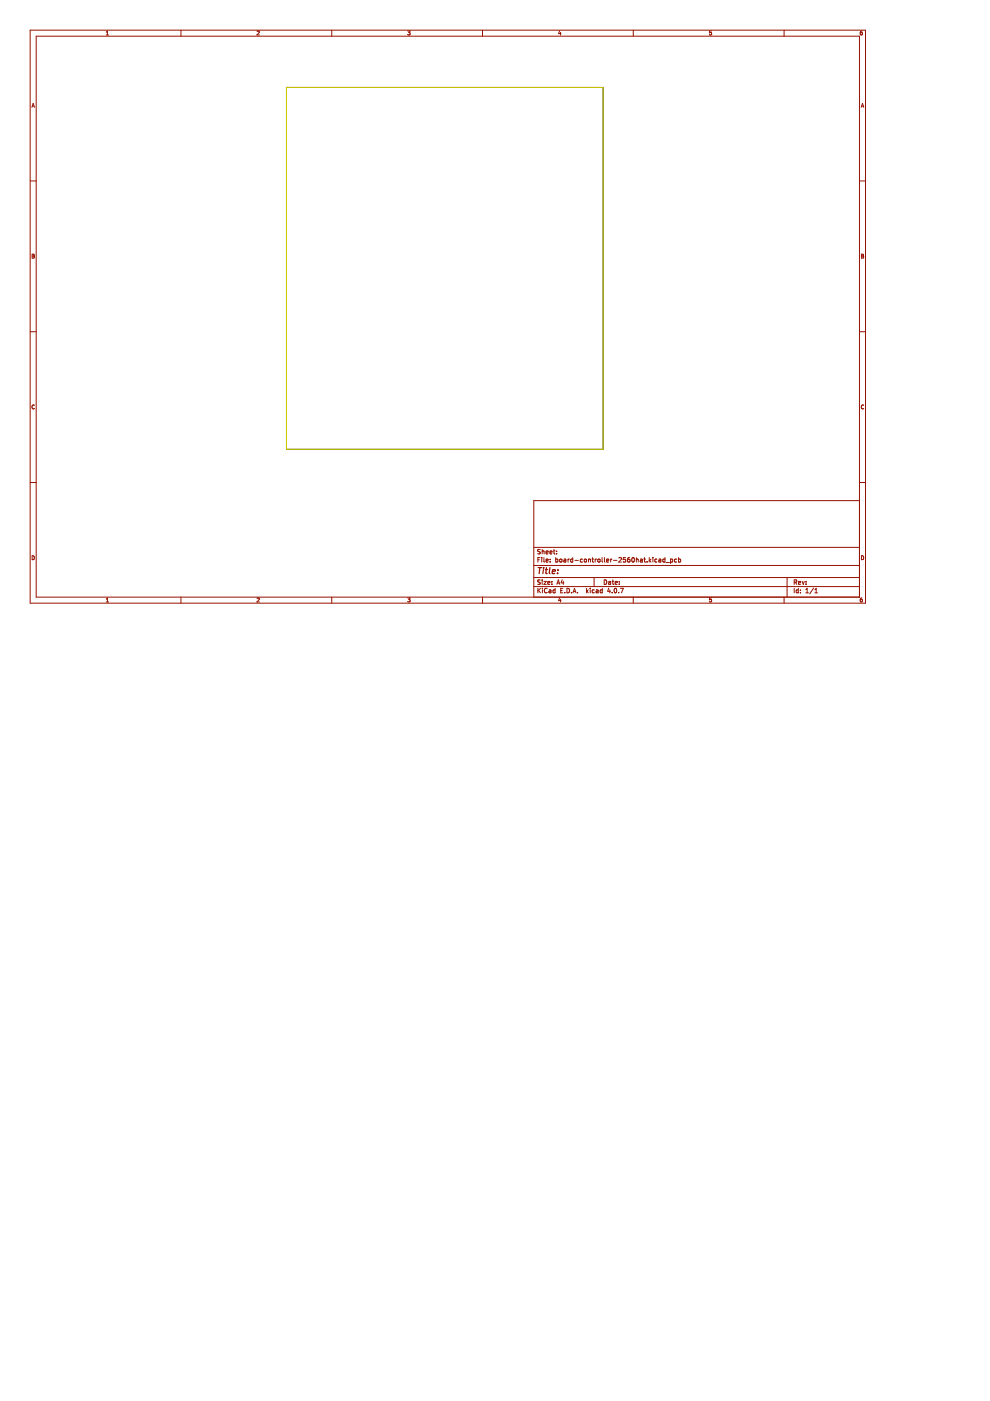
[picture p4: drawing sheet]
<svg xmlns="http://www.w3.org/2000/svg" width="210mm" height="297mm" viewBox="0 0 210 297" stroke-linecap="round" stroke-linejoin="round" font-family="sans-serif">
<g fill="none" stroke="#981200" stroke-width=".21">
<path d="M6.4 6.4h177.1v121.5h-177.1zM7.7 7.7h174.5v118.9h-174.5zM22.5 7.4h.5M22.5 6.8l.3-.2v.8M38.4 6.4v1.3M54.5 6.7l.3-.1 .2 .2-.5 .6h.5M70.3 6.4v1.3M86.4 6.6h.6l-.3 .3 .2 .1v.3h-.5M102.3 6.4v1.3M118.6 6.5l-.2 .6h.6M118.8 6.9v.5M134.3 6.4v1.3"/>
<path d="M150.9 6.6h-.4l-.1 .4 .4-.1 .1 .4h-.5M166.2 6.4v1.3M182.8 6.6l-.4 .2v.5l.1 .1 .3-.1v-.4h-.3l-.1 .2M6.4 38.4h1.3M6.8 22.8l.2-.9 .3 .9M6.8 22.5h.4M182.2 38.4h1.3M182.6 22.8l.3-.9 .2 .9M182.7 22.5h.4M6.8 53.9l.5 .2-.2 .2 .2 .3-.2 .1h-.3zM6.8 54.3h.3M182.6 54.3h.3"/>
<path d="M183 54.2l-.1 .1M183 54.2v-.3h-.4v.8l.5-.1v-.2l-.2-.1M183 54.2h.1M6.4 70.3h1.3M182.2 70.3h1.3M7.3 85.9a.37 .37 0 0 0-.5 .4 .37 .37 0 0 0 .5 .3M183.1 85.9a.37 .37 0 0 0-.5 .4 .37 .37 0 0 0 .5 .3M6.4 102.3h1.3M6.8 117.8a.42 .42 0 0 1 .5 .4 .42 .42 0 0 1-.5 .5zM113.2 119.9h69M113.2 116.1h69M114 118.7h.4"/>
<path d="M114.5 118.2h-.5v1M114.5 116.5l-.5 .1a.4 .4 0 0 0 .5 .5v.3h-.5M114.9 118.2v.1M114.9 118.5v.7M115 116.5v.9M115 116.9h.3l.1 .5M115.3 118.2v.8l.2 .2M115.8 118.9l.4-.1v-.2l-.4 .1v.4h.4M115.8 117.1l.4-.1v-.1h-.4v.5h.4M116.6 117.1l.5-.1-.1-.1h-.4v.5h.4M116.7 119.1h.1M116.6 119.1h.1"/>
<path d="M116.6 118.6v.1M117.3 116.8h.4M117.5 116.5v.8l.2 .1M117.8 118.6l.3-.1 .2 .2-.1 .4h-.4M117.8 118.2v1M118 117.4h.1M118 116.9h.1M118.7 118.6h.4v.5h-.4zM119.6 118.6h.3l.1 .6M120 118.8l-.5 .1 .2 .3 .3-.1M120.4 118.5v.7M120.7 118.5l-.3 .2"/>
<path d="M121.4 118.6l-.2-.1-.2 .2 .1 .4h.3M121.4 118.2v1M121.9 118.8h.7M123.5 118.6l-.3-.1-.2 .2 .1 .4h.4M123.9 118.6h.4v.5h-.4zM123.9 119.1h.1M124.8 118.6h.3l.1 .6M124.8 118.5v.7M125.5 118.5h.4M125.6 118.2v.8l.3 .2M126.2 118.5v.7M126.5 118.5l-.3 .2"/>
<path d="M126.8 118.6h.4l-.1 .5h-.3zM127.7 118.2v.8l.1 .2M128.2 118.2v.8l.1 .2M128.6 118.9l.5-.1-.1-.2-.4 .1 .1 .4h.3M129.5 118.5v.7M129.8 118.5l-.3 .2M130.1 118.8h.7M131.2 118.3l.4-.1 .2 .3-.6 .7h.6M132.6 118.2h-.4l-.1 .5 .5-.1v.5h-.5M133 118.8l.2-.2h.3v.5M133.5 118.2l-.3 .1-.2 .3 .1 .5h.4M133.5 119.1h.1"/>
<path d="M134 118.3l.2-.1a.47 .47 0 0 1 .3 .5 .47 .47 0 0 1-.4 .4l-.1-.3zM134.9 118.6h.4v.6M134.9 118.2v1M135.8 118.6h.3l.1 .6M136.2 118.8l-.5 .1 .2 .3 .3-.1M136.5 118.5h.4M136.6 118.2v.8l.3 .2M137.2 119.1v.1M137.7 118.2v1M137.7 118.8l.3 .4M138 118.5l-.3 .4M138.4 118.2v.1"/>
<path d="M138.4 118.5v.7M139.3 118.6l-.3-.1-.2 .2 .1 .4h.4M139.7 118.6h.4v.6M140.1 118.8l-.4 .1 .1 .3 .3-.1M141 118.6l-.3-.1-.2 .2 .1 .4h.4M141 118.2v1M141.2 119.3h.7M142.2 118.6l.2-.1 .2 .2-.1 .4h-.3M142.2 118.5v1M143 119.1h.1M143.1 119.1h.4M143.5 118.6h-.5v.5"/>
<path d="M143.9 118.6l.2-.1 .2 .2-.1 .4h-.3M143.9 118.2v1M182.2 106.1h-69v20.5M182.2 102.3h1.3M182.6 117.8a.42 .42 0 0 1 .5 .4 .42 .42 0 0 1-.5 .5zM22.5 127l.3-.2v.8M22.5 127.6h.5M38.4 126.6v1.3M54.5 126.9l.3-.1 .2 .2-.5 .6h.5M70.3 126.6v1.3M86.4 126.8h.6l-.3 .3 .2 .1v.3h-.5M102.3 126.6v1.3"/>
<path d="M113.2 124.4h69M113.2 122.4h69M114 124.7v1M114.2 125.1l.4 .6M114.5 123h-.5a.4 .4 0 0 0 .5 .5v.4h-.5M114.6 124.7l-.6 .6M115 122.9v.1M115 123.3v.6M115 124.7v.1M115 125.1v.6M115.3 123.3h.5l-.5 .6h.5M116 124.8a.43 .43 0 0 0-.6 .4 .43 .43 0 0 0 .6 .4"/>
<path d="M116.1 123.6l.5-.1v-.2l-.5 .1 .1 .5h.4M116.4 125.1h.4v.6M116.8 125.3l-.4 .2 .1 .2 .3-.1M117 123.3v.1M117 123.8v.1M117.7 125.1h-.3l-.2 .1 .1 .4h.4M117.7 124.7v1M118.1 123.9l.3-1 .3 1M118.2 123.6h.4M118.6 126.7l-.2 .6h.6M118.8 127.1v.5M118.9 125.2h.3"/>
<path d="M119.2 122.9l-.2 .7h.6M119.3 124.7h-.4v1h.4M119.4 123.3v.6M119.7 125.6v.1M120.2 124.7a.48 .48 0 0 1 .6 .5 .48 .48 0 0 1-.6 .5zM121.2 125.6v.1M121.5 125.7l.3-1 .3 1M121.6 125.4h.4M122.4 125.6v.1M124.4 124.7v1M124.5 125.3l.2 .4M124.7 125.1l-.3 .3"/>
<path d="M125.1 124.7v.1M125.1 125.1v.6M126 122.4v2M126 125.1h-.3l-.2 .1 .1 .4h.4M126.4 125.1h.4v.6M126.8 125.3l-.4 .2 .1 .2 .3-.1M127.7 125.1h-.3l-.2 .1 .1 .4h.4M127.7 124.7v1M128.1 122.9a.48 .48 0 0 1 .6 .5 .48 .48 0 0 1-.6 .5zM129.1 123.3h.3l.1 .6M129.1 124.7l-.3 .7h.6M129.3 125.1v.6"/>
<path d="M129.5 123.5l-.5 .2 .2 .2h.3M129.8 123.3h.4M129.8 125.6v.1M129.9 122.9v.9l.3 .1M130.3 124.8l.1-.1a.47 .47 0 0 1 .4 .5 .47 .47 0 0 1-.5 .4l-.1-.3zM130.4 123.6l.5-.1-.1-.2-.4 .1 .1 .5h.3M131.2 125.6h.1M131.3 123.8v.1M131.3 123.3v.1M131.5 124.7h.7l-.4 1M134.3 126.6v1.3M150.5 127.1h.3l.1 .4-.2 .1-.3-.1"/>
<path d="M150.5 127.1l-.1 .1M150.9 126.8h-.4l-.1 .4M166.2 126.6v1.3M166.9 122.4v4.2M168.4 123.4h.4l.1-.4-.5-.1v1M168.4 124.7v1M168.6 123.4l.3 .5M169.3 125.1h-.3l-.2 .1 .1 .4h.4M169.3 124.7v1M169.3 123.6l.5-.1-.1-.2-.4 .1v.5h.4M169.7 125.1v.1M169.7 125.6v.1"/>
<path d="M170.1 123.3l.2 .6 .2-.6M170.9 125.7h.5M170.9 125l.2-.3v1M170.9 123.8v.1M170.9 123.3v.1M172.5 124.7l-.8 1.2M172.8 125.7h.5M172.8 125l.2-.3v1M182.4 127.2v.1M182.5 127.1l-.1 .1M182.8 126.8h-.3l-.1 .3v.4l.4 .1v-.4l-.3-.1"/>
</g>
<path d="M114.1 120.3h.7M114.5 120.3l-.2 1.3M115.2 120.8l-.1 .8M115.3 120.3l-.1 .2M115.6 120.8h.5M115.9 120.3l-.2 1.1 .3 .2M116.6 120.3l-.1 1.1 .1 .2M117.1 121.2l.6-.1v-.3h-.4l-.2 .1v.7h.5M118.2 121.5v.1M118.3 120.8v.1" fill="none" stroke="#981200" stroke-width=".26"/>
<path d="M60.7 18.5h67.2v76.8h-67.2z" fill="none" stroke="#000" stroke-width=".21"/>
<path d="M60.7 18.5h67.2v76.8h-67.2z" fill="none" stroke="#cdca00" stroke-width=".21"/>
</svg>
